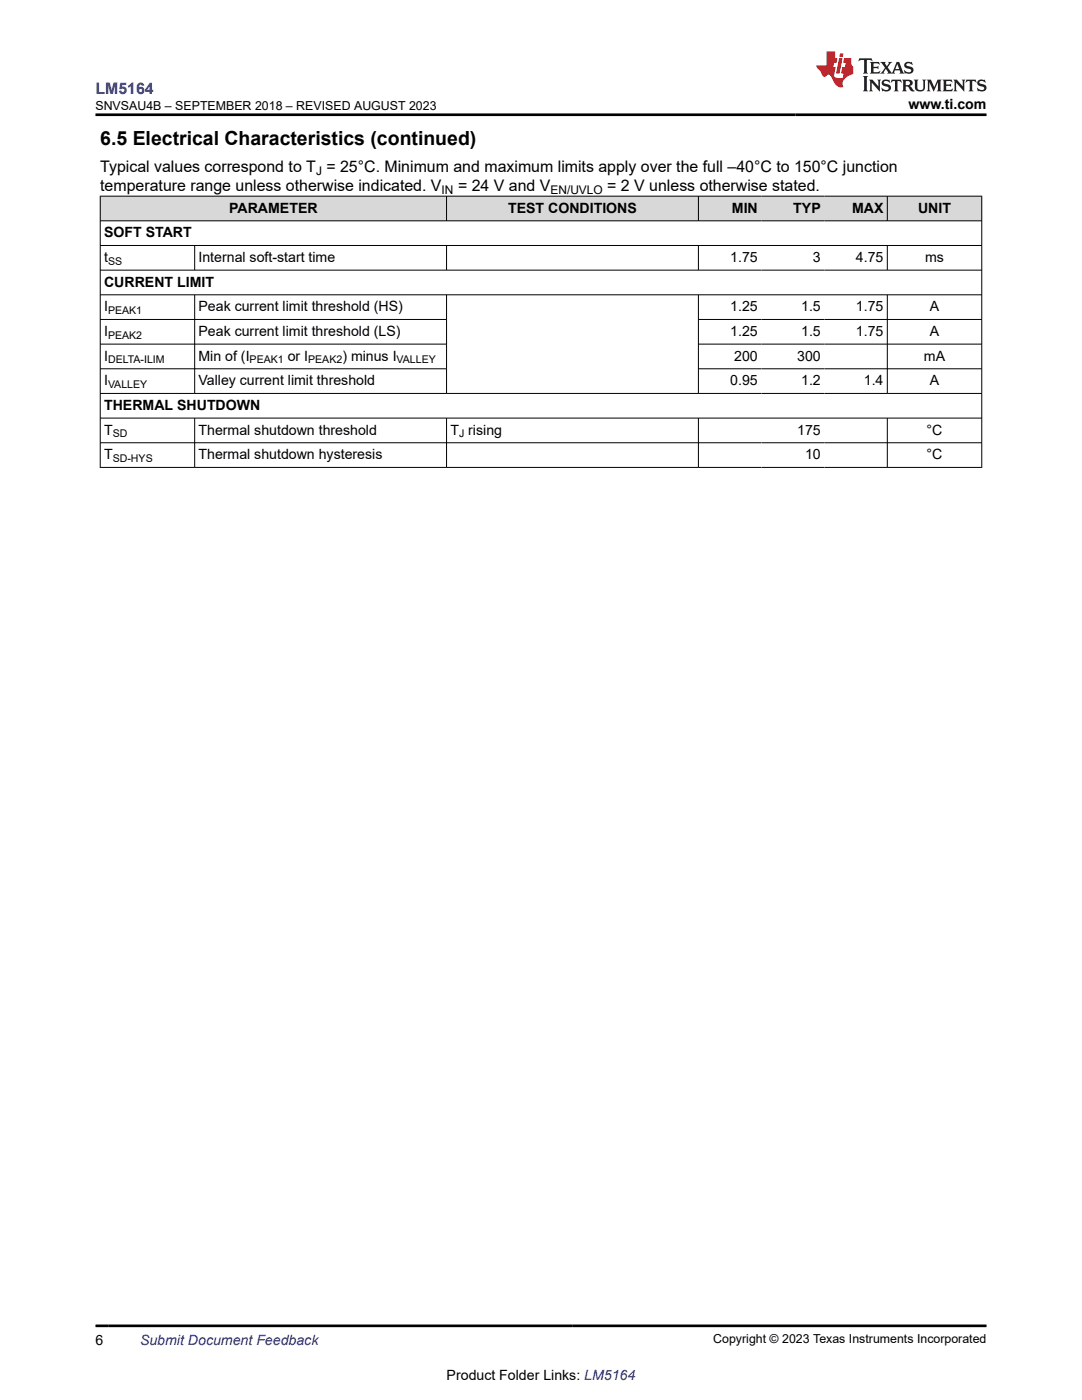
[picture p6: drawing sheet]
<svg xmlns="http://www.w3.org/2000/svg" width="216mm" height="279mm" viewBox="0 0 216 279" stroke-linecap="round" stroke-linejoin="round" font-family="sans-serif">
<defs><g id="words">
<text font-size="3.9" x="20" y="28.8">6.5 Electrical Characteristics (continued)</text>
<text font-size="3.2" fill="#00f" x="19.1" y="18.7">LM5164</text>
<g font-size="3.2">
<text x="20" y="34.3">Typical values correspond to T = 25°C. Minimum and maximum limits apply over the full –40°C to 150°C junction</text>
<text x="20" y="38.1">temperature range unless otherwise indicated. V</text>
<text x="91.4" y="38.1">= 24 V and V</text>
<text x="121.2" y="38.1">= 2 V unless otherwise stated.</text>
</g>
<g font-size="2.8">
<text x="181.3" y="21.8">www.ti.com</text>
<text x="20.8" y="47.3">SOFT START</text>
<text x="45.7" y="42.4">PARAMETER</text>
<text x="101.4" y="42.4">TEST CONDITIONS</text>
<text x="146" y="42.4">MIN</text>
<text x="158.3" y="42.4">TYP</text>
<text x="170" y="42.4">MAX</text>
<text x="183.2" y="42.4">UNIT</text>
<text x="20.8" y="52.3">t</text>
<text x="39.6" y="52.3">Internal soft-start time</text>
<text x="145.7" y="52.3">1.75</text>
<text x="162.2" y="52.3">3</text>
<text x="170.8" y="52.3">4.75</text>
<text x="184.6" y="52.3">ms</text>
<text x="20.8" y="57.2">CURRENT LIMIT</text>
<text x="20.8" y="62.1">I</text>
<text x="39.6" y="62.1">Peak current limit threshold (HS)</text>
<text x="145.7" y="62.1">1.25</text>
<text x="159.9" y="62.1">1.5</text>
<text x="170.8" y="62.1">1.75</text>
<text x="185.5" y="62.1">A</text>
<text x="20.8" y="67">I</text>
<text x="20.8" y="72">I</text>
<text x="39.6" y="67">Peak current limit threshold (LS)</text>
<text x="39.6" y="72">Min of (I</text>
<text x="57.4" y="72">or I</text>
<text x="68.3" y="72">) minus I</text>
<text x="145.7" y="67">1.25</text>
<text x="146.5" y="72">200</text>
<text x="159.1" y="72">300</text>
<text x="159.9" y="67">1.5</text>
<text x="170.8" y="67">1.75</text>
<text x="184.4" y="72">mA</text>
<text x="185.5" y="67">A</text>
<text x="20.8" y="76.9">I</text>
<text x="39.6" y="76.9">Valley current limit threshold</text>
<text x="145.7" y="76.9">0.95</text>
<text x="159.9" y="76.9">1.2</text>
<text x="172.4" y="76.9">1.4</text>
<text x="185.5" y="76.9">A</text>
<text x="20.8" y="81.8">THERMAL SHUTDOWN</text>
<text x="20.8" y="86.7">T</text>
<text x="39.6" y="86.7">Thermal shutdown threshold</text>
<text x="89.9" y="86.7">T rising</text>
<text x="159.1" y="86.7">175</text>
<text x="184.9" y="86.7">°C</text>
<text x="20.8" y="91.6">T</text>
<text x="39.6" y="91.6">Thermal shutdown hysteresis</text>
<text x="160.6" y="91.6">10</text>
<text x="184.9" y="91.6">°C</text>
<text x="19.1" y="268.4">6</text>
<text x="89.1" y="275.3">Product Folder Links: LM5164</text>
</g>
<text font-size="2.8" fill="#00f" x="27.9" y="268.4">Submit Document Feedback</text>
<g font-size="2.5">
<text x="19.1" y="21.9">SNVSAU4B – SEPTEMBER 2018 – REVISED AUGUST 2023</text>
<text x="142.3" y="268.1">Copyright © 2023 Texas Instruments Incorporated</text>
</g>
<g font-size="2.4">
<text x="63.1" y="34.9">J</text>
<text x="88.1" y="38.7">IN</text>
<text x="109.8" y="38.7">EN/UVLO</text>
</g>
<g font-size="2.1">
<text x="21.6" y="52.8">SS</text>
<text x="21.6" y="62.7">PEAK1</text>
<text x="21.6" y="67.6">PEAK2</text>
<text x="21.6" y="72.5">DELTA-ILIM</text>
<text x="21.6" y="77.4">VALLEY</text>
<text x="49.8" y="72.5">PEAK1</text>
<text x="61.5" y="72.5">PEAK2</text>
<text x="79.1" y="72.5">VALLEY</text>
<text x="22.5" y="87.3">SD</text>
<text x="91.6" y="87.3">J</text>
<text x="22.5" y="92.2">SD-HYS</text>
</g>
</g></defs>
<g fill="#d8d8d8">
<path d="M20 39.1h175.9v5h-175.9z" fill-rule="evenodd"/>
<path d="M20.1 39.2h68.9v4.8h-68.9z" fill-rule="evenodd"/>
<path d="M89.2 39.2h50.1v4.8h-50.1z" fill-rule="evenodd"/>
<path d="M139.4 39.2h12.5v4.8h-12.5z" fill-rule="evenodd"/>
<path d="M151.9 39.2h12.6v4.8h-12.6z" fill-rule="evenodd"/>
<path d="M164.5 39.2h12.5v4.8h-12.5z" fill-rule="evenodd"/>
<path d="M177.1 39.2h18.7v4.8h-18.7z" fill-rule="evenodd"/>
</g>
<g fill="none" stroke="#000" stroke-width=".2">
<path d="M19.9 39.1h176.1M20 39.1v54.2M89.1 39.1v5M139.4 39.1v5M177.1 39.1v5M195.9 39.1v54.2M19.9 44.1h176.1M19.9 49h176.1M19.9 53.9h176.1M19.9 58.8h176.1M38.8 49v5M38.8 58.8v19.8"/>
<path d="M89.1 49v5M89.1 58.8v19.8M139.4 49v5M139.4 58.8v19.8M177.1 49v5M177.1 58.8v19.8M19.9 63.8h69.3M19.9 78.5h176.1M19.9 68.7h69.3M19.9 73.6h69.3M139.4 63.8h56.6M139.4 68.7h56.6"/>
<path d="M139.4 73.6h56.6M19.9 83.4h176.1M19.9 88.4h176.1M19.9 93.3h176.1M38.8 83.4v9.9M89.1 83.4v9.9M139.4 83.4v9.9M177.1 83.4v9.9"/>
</g>
<path d="M171.5 11.6l-.2 .6 .5-.2h.6v.1v2.2l-.2 .4h1l-.2-.4v-2.2v-.1h.5l.6 .2-.2-.6zM173.6 12.4l.2 .3v1.6l-.2 .4h1.9l.1-.6a1.08 1.08 0 0 1-1.3 .2v-.7h.6l.4 .2v-.7l-.4 .2h-.6v-.5l.2-.2a1 1 0 0 1 1 .3l-.1-.5zM175.7 12.4l.9 1.1-1 1.2h.9l-.2-.2 .5-.8 .4 .8-.2 .2h1.6l-.2-.2 .2-.5h.9l.1 .5-.1 .2h.9l-.2-.4-.8-1.9h-.5l-.9 2.1-.9-1.1 .9-1h-.8l.2 .2-.4 .6-.4-.6 .2-.2zM179 12.8l.4 1h-.7zM180.7 12.5a.65 .65 0 0 0-.2 .7 .65 .65 0 0 0 .6 .5l.6 .1 .1 .3a.79 .79 0 0 1-.7 .4 .79 .79 0 0 1-.7-.5l.1 .7 .2-.1a.93 .93 0 0 0 1.1 0 .93 .93 0 0 0 .4-.9 1.46 1.46 0 0 0-1.2-.6l-.1-.3a1.09 1.09 0 0 1 1.2 .2l-.2-.6-.1 .1-.5-.2zM172.2 15.2l.2 .4v2.2l-.2 .4h1l-.2-.4v-2.2l.2-.4zM173.4 15.9l.2 .4v1.5l-.2 .4h.8l-.3-.4 .1-1.3 1.6 1.8v-2l.2-.4h-.7l.1 .2 .1 1.1-1.2-1.3zM176.2 16a.65 .65 0 0 0-.2 .8 .65 .65 0 0 0 .6 .4l.6 .2 .1 .2a.79 .79 0 0 1-.7 .4 .79 .79 0 0 1-.7-.5l.1 .7 .2-.1a.93 .93 0 0 0 1.1 .1 .93 .93 0 0 0 .4-1 1.46 1.46 0 0 0-1.2-.5l-.1-.4a1.09 1.09 0 0 1 1.2 .2l-.1-.6-.2 .1-.5-.1zM177.9 15.9l-.1 .6a.63 .63 0 0 1 .8-.3v1.6l-.3 .4h1l-.2-.4v-1.6a.66 .66 0 0 1 .8 .3l-.1-.6zM180 15.9l.2 .4v1.5l-.2 .4h1l-.2-.2-.1-.7h.5l.1 .2a.79 .79 0 0 0 1.2 .6l-1-.9a.61 .61 0 0 0 .6-.6 .61 .61 0 0 0-.5-.7zM180.8 16.2h.1a.47 .47 0 0 1 .5 .1 .47 .47 0 0 1 .1 .5l-.1 .1-.7 .1zM182.3 15.9l.2 .2a2.27 2.27 0 0 0 .4 2 1.04 1.04 0 0 0 1.7-.7v-1.3l.2-.2h-.8l.2 .4v1.1a.6 .6 0 0 1-.6 .6 .6 .6 0 0 1-.6-.6v-1.1l.3-.4zM184.9 15.9l.2 .4v1.5l-.2 .4h.8l-.3-.4v-1.4l.9 1.9 .9-1.9v1.4l-.3 .4h1l-.2-.4v-1.5l.2-.4h-.8l-.7 1.5-.6-1.5zM188.1 15.9l.2 .4v1.5l-.2 .4h1.9l.1-.6a1.09 1.09 0 0 1-1.3 .2v-.7h.6l.4 .2v-.6l-.4 .2h-.6v-.6l.2-.1a1.01 1.01 0 0 1 1 .3l-.1-.6zM190.2 15.9l.3 .4v1.5l-.3 .4h.8l-.2-.4v-1.3l1.6 1.8v-2l.2-.4h-.7l.2 .2v1.1l-1.2-1.3zM192.8 15.9l-.1 .6a.63 .63 0 0 1 .8-.3v1.6l-.3 .4h1l-.2-.4v-1.6a.66 .66 0 0 1 .8 .3l-.1-.6zM195.2 16a.65 .65 0 0 0-.2 .8 .65 .65 0 0 0 .6 .4l.6 .2 .2 .2a.79 .79 0 0 1-.7 .4 .79 .79 0 0 1-.7-.5l.1 .7 .2-.1a.93 .93 0 0 0 1 .1 .93 .93 0 0 0 .5-1 1.46 1.46 0 0 0-1.3-.5v-.4a1.09 1.09 0 0 1 1.2 .2l-.2-.6-.2 .1-.5-.1z" fill="#231f20"/>
<path d="M164.9 10.3v2.7h-2l.1 .4 .8 1a.95 .95 0 0 0 1 .9 .59 .59 0 0 1 .5-.4 .59 .59 0 0 1 .5 .3l.4 .8a1.59 1.59 0 0 0 2.1 1.4 1.61 1.61 0 0 1 1-2.3l1-.3-.1-1.5a1.59 1.59 0 0 1-.3-1.7h-1.5l-.2 .9h.6l-.2 .9h-.5l-.2 .9v.3l.4 .1-.1 .9h-.7a.73 .73 0 0 1-1-.7l.3-1.5h-.5l.1-.9h.5l.2-.9h-.5v-1.3zM167.4 11.6l-.6 3.1h.7l.6-3.1zM167.6 10.7l-.1 .6h.7l.1-.6z" fill="#ed1c24"/>
<path d="M19.1 22.9h177.8M19.1 264.6h177.8" fill="none" stroke="#000" stroke-width=".53"/>
<use href="#words"/>
</svg>
